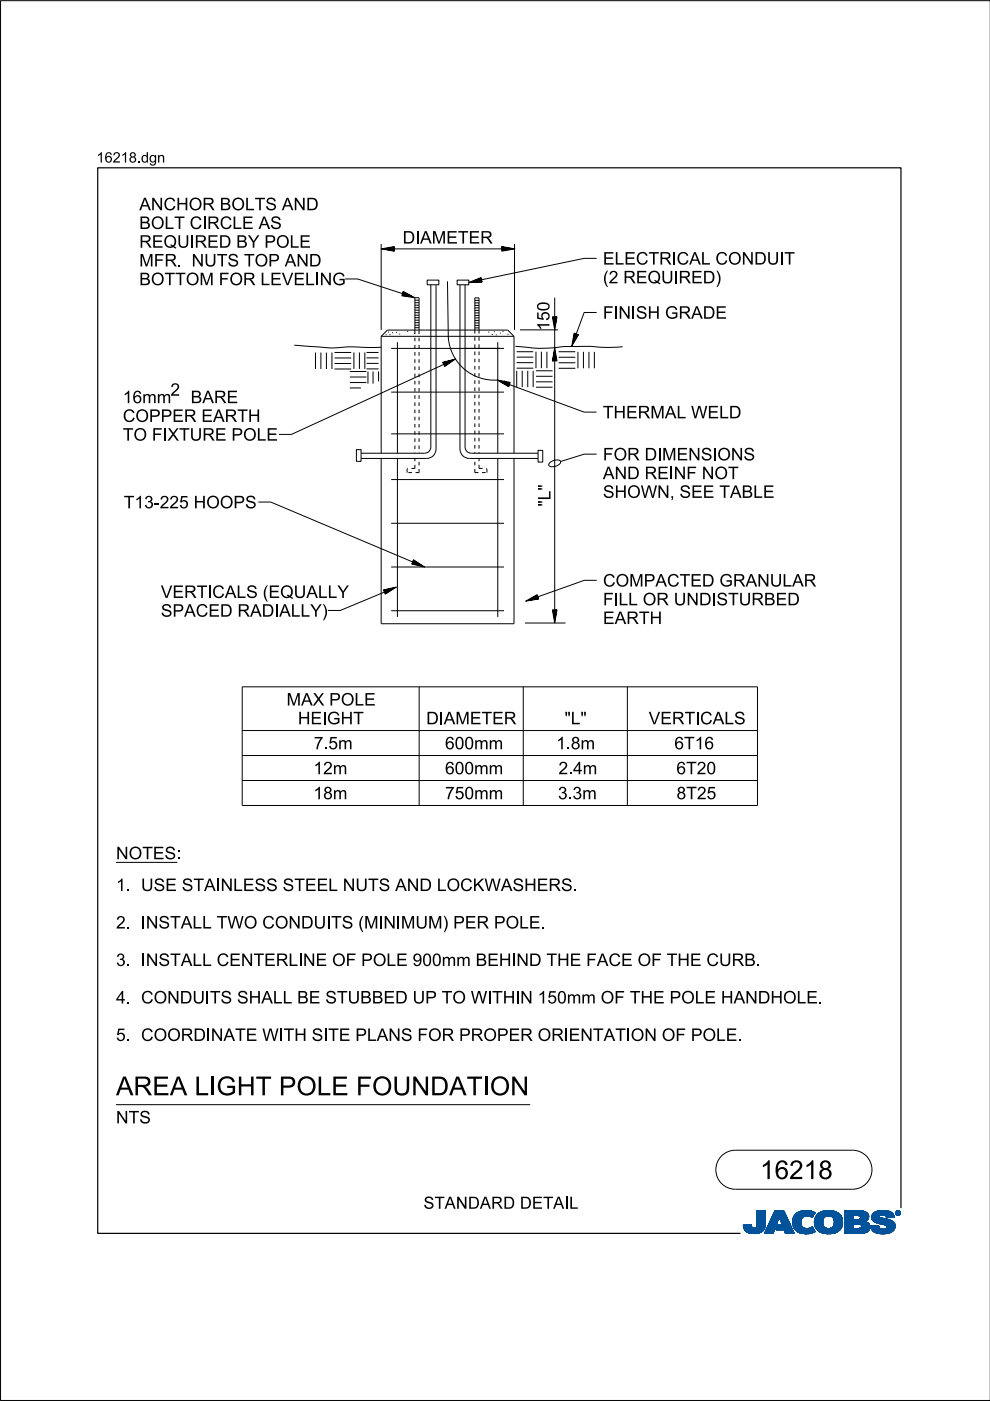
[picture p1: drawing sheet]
<svg xmlns="http://www.w3.org/2000/svg" width="210mm" height="297mm" viewBox="0 0 210 297" stroke-linecap="round" stroke-linejoin="round" font-family="sans-serif">
<defs><g id="words">
<g font-size="4">
<text x="24.6" y="232.2">AREA LI</text>
<text x="45.9" y="232.2">GH</text>
<text x="54.2" y="232.2">T POLE FOUN</text>
<text x="91.2" y="232.2">DATI</text>
<text x="103.9" y="232.2">ON</text>
<text x="161.1" y="250">16218</text>
</g>
<g font-size="2.6">
<text x="29.5" y="44.6">AN</text>
<text x="34.7" y="44.6">CH</text>
<text x="40" y="44.6">OR BOLTS AN</text>
<text x="64.9" y="44.6">D</text>
<text x="29.5" y="52.5">REQUI</text>
<text x="29.5" y="48.6">BOLT CI</text>
<text x="41.2" y="52.5">RED BY POLE</text>
<text x="43.9" y="48.6">RCLE AS</text>
<text x="85.4" y="51.6">DI</text>
<text x="89.1" y="51.6">AM</text>
<text x="94.6" y="51.6">ETER</text>
<text x="29.5" y="56.5">M</text>
<text x="32.6" y="56.5">FR.N</text>
<text x="43.3" y="56.5">UTS TOP AN</text>
<text x="65.5" y="56.5">D</text>
<text x="127.8" y="56.1">ELECTRI</text>
<text x="143.5" y="56.1">CALCON</text>
<text x="159.9" y="56.1">DUI</text>
<text x="166.3" y="56.1">T</text>
<text x="29.5" y="60.5">BOTTOM</text>
<text x="46.4" y="60.5">FOR LEVELI</text>
<text x="67.8" y="60.5">N</text>
<text x="70.4" y="60.5">G</text>
<text x="127.8" y="60.1">(</text>
<text x="129.1" y="60.1">2REQUI</text>
<text x="143.9" y="60.1">RED)</text>
<text x="116.5" y="70.1" transform="rotate(-90 116.5 70.1)">150</text>
<text x="131.1" y="67.6">N</text>
<text x="133.8" y="67.6">I</text>
<text x="134.8" y="67.6">SH</text>
<text x="141" y="67.6">GRADE</text>
<text x="36.1" y="83.9">2</text>
<text x="26" y="89.5">COPPER EARTH</text>
<text x="26" y="85.5">16mm</text>
<text x="40.4" y="85.5">BARE</text>
<text x="127.8" y="88.7">TH</text>
<text x="132.7" y="88.7">ERM</text>
<text x="141" y="88.7">ALW ELD</text>
<text x="26" y="93.4">TO FI</text>
<text x="35.5" y="93.4">XTURE POLE</text>
<text x="127.8" y="101.6">AN</text>
<text x="127.8" y="97.6">FOR DI</text>
<text x="133" y="101.6">D REI</text>
<text x="140.4" y="97.6">M</text>
<text x="142.8" y="101.6">N</text>
<text x="143.5" y="97.6">EN</text>
<text x="145.5" y="101.6">F N</text>
<text x="148.6" y="97.6">SI</text>
<text x="151.5" y="101.6">OT</text>
<text x="152.1" y="97.6">ON</text>
<text x="157.6" y="97.6">S</text>
<text x="26.3" y="107.8">T13-</text>
<text x="33.9" y="107.8">225H</text>
<text x="43.7" y="107.8">OOPS</text>
<text x="116.7" y="107.4" transform="rotate(-90 116.7 107.4)">&quot;L&quot;</text>
<text x="127.8" y="105.6">SH</text>
<text x="133" y="105.6">OW N</text>
<text x="142" y="105.6">,SEE TABLE</text>
<text x="127.9" y="124.4">COM</text>
<text x="136.5" y="124.4">PACTED GRAN</text>
<text x="163.2" y="124.4">ULAR</text>
<text x="34.1" y="130.8">SPACED RADI</text>
<text x="34.1" y="126.8">VERTI</text>
<text x="45" y="126.8">CALS (</text>
<text x="56.9" y="126.8">EQUALLY</text>
<text x="59.2" y="130.8">ALLY)</text>
<text x="127.9" y="128.3">FILOR UN</text>
<text x="131.1" y="128.3">L</text>
<text x="148.2" y="128.3">DI</text>
<text x="151.9" y="128.3">STURBED</text>
<text x="127.9" y="132.3">EARTH</text>
<text x="60.8" y="149.6">M</text>
<text x="63.8" y="149.6">AX POLE</text>
<text x="63.2" y="153.6">H</text>
<text x="65.8" y="153.6">EI</text>
<text x="69.3" y="153.6">GH</text>
<text x="74.9" y="153.6">T</text>
<text x="90.4" y="153.6">DI</text>
<text x="94.1" y="153.6">AM</text>
<text x="99.6" y="153.6">ETER</text>
<text x="119.7" y="153.6">&quot;</text>
<text x="121" y="153.6">L&quot;</text>
<text x="137.5" y="153.6">VERTI</text>
<text x="148.4" y="153.6">CALS</text>
<text x="66.5" y="158.9">7.m</text>
<text x="69.6" y="158.9">5</text>
<text x="94.3" y="158.9">600mm</text>
<text x="117.9" y="158.9">1.m</text>
<text x="121" y="158.9">8</text>
<text x="143" y="158.9">6T16</text>
<text x="66.5" y="164.2">12m</text>
<text x="94.3" y="164.2">600mm</text>
<text x="118.4" y="164.2">2.m</text>
<text x="121.5" y="164.2">4</text>
<text x="143.4" y="164.2">6T20</text>
<text x="66.5" y="169.5">18m</text>
<text x="94.4" y="169.5">750mm</text>
<text x="118.3" y="169.5">3.m</text>
<text x="121.4" y="169.5">3</text>
<text x="143.4" y="169.5">8T25</text>
<text x="24.6" y="182.2">N</text>
<text x="27.3" y="182.2">OTES:</text>
<text x="24.6" y="188.9">1. USE STAI</text>
<text x="46.8" y="188.9">N</text>
<text x="49.4" y="188.9">LESS STEELN</text>
<text x="75.4" y="188.9">UTS AN</text>
<text x="88.9" y="188.9">D LOCKW ASH</text>
<text x="113.8" y="188.9">ERS.</text>
<text x="24.6" y="196.9">2. I</text>
<text x="30.9" y="196.9">N</text>
<text x="33.6" y="196.9">STALLTW O CON</text>
<text x="63.8" y="196.9">DUI</text>
<text x="70.2" y="196.9">TS (</text>
<text x="77.2" y="196.9">M</text>
<text x="80.3" y="196.9">I</text>
<text x="84" y="196.9">I</text>
<text x="85" y="196.9">M</text>
<text x="88.1" y="196.9">UM</text>
<text x="93.8" y="196.9">)PER POLE.</text>
<text x="24.6" y="204.8">3. I</text>
<text x="30.9" y="204.8">N</text>
<text x="33.6" y="204.8">STALLCEN</text>
<text x="53.8" y="204.8">TERLI</text>
<text x="64.2" y="204.8">N</text>
<text x="66.9" y="204.8">E OF POLE 900mm BEH</text>
<text x="108.5" y="204.8">I</text>
<text x="112.2" y="204.8">D TH</text>
<text x="120.8" y="204.8">E FACE OF TH</text>
<text x="146.3" y="204.8">E CURB.</text>
<text x="24.6" y="212.8">4. CON</text>
<text x="38.1" y="212.8">DUI</text>
<text x="44.5" y="212.8">TS SH</text>
<text x="55.4" y="212.8">ALLBE STUBBED UP TO W I</text>
<text x="104.3" y="212.8">TH</text>
<text x="109.3" y="212.8">I</text>
<text x="114" y="212.8">150mm OF TH</text>
<text x="138.5" y="212.8">E POLE H</text>
<text x="155.5" y="212.8">AN</text>
<text x="160.7" y="212.8">DH</text>
<text x="166" y="212.8">OLE.</text>
<text x="24.6" y="220.7">5. COORDI</text>
<text x="44.7" y="220.7">N</text>
<text x="47.4" y="220.7">ATE W I</text>
<text x="60.1" y="220.7">TH</text>
<text x="66.1" y="220.7">SI</text>
<text x="69.6" y="220.7">TE PLAN</text>
<text x="85" y="220.7">S FOR PROPER ORI</text>
<text x="120.6" y="220.7">EN</text>
<text x="125.7" y="220.7">TATI</text>
<text x="133.7" y="220.7">ON</text>
<text x="140.3" y="220.7">OF POLE.</text>
<text x="24.6" y="238.2">N</text>
<text x="27.3" y="238.2">TS</text>
<text x="89.8" y="256.3">STAN</text>
<text x="99.2" y="256.3">DARD DETAI</text>
<text x="120.6" y="256.3">L</text>
</g>
<g font-size="2.2">
<text x="20.5" y="34.5">16218.</text>
<text x="29.9" y="34.5">dgn</text>
</g>
</g></defs>
<g fill="none" stroke="#00539a" stroke-width=".21">
<path d="M157.6 259.8h1.7M157.6 259.9h1.7M157.6 259.9l1.7 .1M157.6 260h1.8M158.1 259.7h1.2M159.3 259.7h-1.7l.1 .7M159.3 259.7h-.9M159.3 259.7l.1 .3M159.4 260l.1 .3M160.4 260l-.2 .3h2M160.5 259.6h1.8M160.5 259.6l-.1 .4"/>
<path d="M160.5 259.7h1.8M160.5 256.7v2.9M160.5 256.9h1.8M160.5 257.5h1.8M160.5 256.7h1.8v2.7M160.5 256.8h1.8M160.5 256.8l1.8 .1M160.5 256.9l1.8 .1M160.5 257h1.8M160.5 257.1h1.8M160.5 257.2h1.8M160.5 257.2l1.8 .1"/>
<path d="M160.5 257.3h1.8M160.5 257.4h1.8M160.5 257.4l1.8 .1M160.5 257.6h1.8M160.5 257.6l1.8 .1M160.5 257.7h1.8M160.5 257.8h1.8M160.5 257.9h1.8M160.5 258h1.8M160.5 258.1h1.8M160.5 258.1l1.8 .1M160.5 258.2h1.8"/>
<path d="M160.5 258.3h1.8M160.5 258.3l1.8 .1M160.5 258.4h1.8M160.5 258.5h1.8M160.5 258.5l1.8 .1M160.5 258.6h1.8M160.5 258.6l1.8 .1M160.5 258.7h1.8M160.5 258.8h1.8M160.5 258.9h1.8M160.5 259h1.8M160.5 259.1h1.8"/>
<path d="M160.5 259.2h1.8M160.5 259.3h1.8M160.5 259.8h1.8M162.2 260h-1.8M162.2 259.9v.3M162.2 259.9h-1.8M162.2 259.8h-1.7M162.3 259.4l-.1 .5M162.3 259.4v-2.7h-1.8v2.9M162.3 259.5h-1.8M162.3 259.6h-1.8M162.3 256.7l-1.8 .1"/>
<path d="M162.3 259.4h-1.8M163.7 258.1h3.1M163.7 258h3.1M163.7 257.9h3M163.8 257.8h2.9M163.8 257.7h2.9M163.8 257.7h2.8M163.9 257.6h2.7M163.9 257.5h2.7M164 257.4h2.5M164 257.3h2.5M164.1 257.2h2.3"/>
<path d="M164.1 257.1h2.3M164.1 257h2.3M164.2 257h2.1M164.2 256.9h2.1M164.2 256.8h2.1M164.3 256.7h1.9l2.2 4.8h-1.9l-.3-.8h-1.7l.4-1h1l-.7-1.7-1.3 3.5h-1.8zM164.5 260h-1.7M164.5 259.9l-1.7 .1M164.5 259.9h-1.7M164.5 259.8l-1.7 .1M164.6 259.8h-1.7M164.6 259.7l-1.7 .1"/>
<path d="M164.6 259.7h-1.7M164.6 259.6h-1.7M164.6 259.5l-1.6 .1M164.7 259.5h-1.7M164.7 259.4l-1.7 .1M164.7 259.4h-1.7M164.7 259.3l-1.6 .1M164.7 259.3h-1.6M164.8 259.2l-1.7 .1M164.8 259.2h-1.7M164.8 259.1l-1.6 .1M164.8 260h2.9"/>
<path d="M164.8 259.1h-1.6M164.8 259.9h2.9M164.8 259l-1.6 .1M164.9 259.9h2.7M164.9 259h-1.7M164.9 259.8h2.7M164.9 258.9h-1.6M164.9 258.8h-1.6M164.9 259.7h2.7M164.9 259.7l-.4 1 3.6 .1M165 258.7h-1.6M165 258.6l-1.6 .1"/>
<path d="M165 258.6h-1.6M165 258.5l-1.6 .1M165 258.5h-1.6M165.1 258.4l-1.6 .1M165.1 258.4h-1.6M165.1 258.3l-1.6 .1M165.1 258.3h-1.6M165.1 258.2l-1.5 .1M165.1 258.2h-1.5M165.2 258.1l-1.6 .1M165.2 258.1h-1.6M165.2 258l.7 1.7h-1"/>
<path d="M165.2 258l.7 1.7M165.3 258.1h1.5M165.3 258.1l1.6 .1M165.3 258.2h1.6M165.3 258.2l1.6 .1M165.3 258.3h1.6M165.4 258.3l1.6 .1M165.4 258.4h1.6M165.4 258.4l1.6 .1M165.4 258.5h1.6M165.4 258.5l1.7 .1M165.4 258.6h1.7"/>
<path d="M165.5 258.6l1.6 .1M165.5 258.7h1.6M165.5 258.8h1.7M165.5 258.9h1.7M165.6 258.9h1.6M165.6 259h1.7M165.6 259l1.7 .1M165.6 259.1h1.7M165.6 259.1l1.7 .1M165.7 259.2h1.7M165.7 259.2l1.7 .1M165.7 259.3h1.7"/>
<path d="M165.7 259.3l1.7 .1M165.7 259.4h1.7M165.8 259.4l1.7 .1M165.8 259.5h1.7M165.8 259.5l1.7 .1M165.8 259.6h1.7M166.2 256.7l2.2 4.8M166.2 256.8l-1.9-.1-2.2 4.8h1.8l1.3-3.5M168 258.9l.4 1.5M168 258.9h1.8M168 259h1.8M168 259.1h1.8"/>
<path d="M168 259.2h1.8M168 259.2l1.8 .1M168 259.3h1.8M168 259.3l1.8 .1M168.1 259.4h1.8M168.1 259.5h1.7M168.1 259.4l1.7 .1M168.1 259.5l1.8 .1M168.1 259.6h1.8M168.1 259.7h1.8M168.1 259.7l1.8 .1M168.1 259.8h1.8"/>
<path d="M168.1 259.8l1.8 .1M168.2 260h1.8M168.2 259.9h1.8M168.3 258l-.3 .9M168.9 257.3l-.6 .7M169.1 257.1h3.6M169.2 257h3.4M169.4 256.9h3.1M169.5 256.9h2.9M169.8 256.8h2.4M169.8 259.1a1.33 1.33 0 0 0 .8 1.4 1.33 1.33 0 0 0 1.5-.3l.2-.1M169.8 259.1h-1.8"/>
<path d="M169.8 259l-1.8 .1M169.9 258.8l-1.9 .1M169.9 258.8h-1.9M169.9 258.7h-1.9M169.9 258.6h-1.8M169.9 258.6l-1.9 .1M169.9 258.5l-1.8 .1M169.9 258.5h-1.8M169.9 258.4l-1.8 .1M170 258.4h-1.9M170 258.4l-.2 .7M170 258.3l-1.8 .1"/>
<path d="M170 258.3h-1.8M170 258.2l-1.8 .1M170.1 258.2h-1.9M170.1 258.1l-.1 .3M170.1 258.1l-1.9 .1M170.2 258.1h-2M170.3 258h-2.1M170.3 256.7l-1.4 .5M170.3 256.7h1.5M170.3 256.7a4 4 0 0 1 2.5 .4M170.4 258h-2.1M170.4 257.9h-2.1"/>
<path d="M170.6 257.8l-2.3 .1M170.6 257.9l-.5 .2M170.8 257.8h-2.5M171.5 256.7l-1.7 .1M171.5 256.7l.6 .1M171.7 257.8h.7M171.8 257.9h.6M171.9 258h.4M172.1 258.1h.2M172.2 258.1h.1M172.3 258h-.3M172.4 257.8h-.8"/>
<path d="M172.4 257.7l-4 .1M172.5 257.7h-4.1M172.5 257.6l-4 .1M172.5 257.6h-4M172.6 257h-3.3M172.6 257.5l-4.1 .1M172.6 257.5h-4M172.6 257.4l-4 .1M172.7 257.4h-4M172.7 259h1.8M172.7 259.2h1.8M172.7 259.3h1.8"/>
<path d="M172.7 259.3l1.8 .1M172.7 259.4h1.8M172.7 257.3l-3.9 .1M172.7 259.5h1.8M172.7 259.5l1.8 .1M172.7 259.6h1.8M172.7 259.7h1.8M172.7 258.6h1.8M172.7 257.3h-3.9M172.8 259.8h1.8M172.8 257.2l-3.9 .1M172.8 259.9h1.8"/>
<path d="M172.8 259.9l.3 .6M172.8 259.8l1.8 .1M172.8 259.9l1.8 .1M172.8 257.2h-3.9M172.8 260h1.8M172.8 257.1l-.6 1.1a1.75 1.75 0 0 0-1.6-.3M172.9 257.1l-3.9 .1M173 257.8l-.3 1.3h1.8M173 257.8h5.3M173.1 257.7h5.2M173.1 257.7h5.1M173.1 257.6h5.1"/>
<path d="M173.2 257.6h4.9M173.2 257.5h4.8M173.4 257.4h4.6M173.4 257.4h4.5M173.5 257.3h4.4M173.6 257.2l4.2 .1M173.6 257.2h4.1M173.7 257.1l4 .1M173.8 257.1h3.8M173.9 257h3.5M174 257h3.3M174.1 256.9h3.2"/>
<path d="M174.2 256.9h2.8M174.4 256.8h2.6M174.5 259h-1.8M174.5 259.2a1.15 1.15 0 0 0 1.3 1.3M174.5 259.2l-1.8-.1 .1 .8M174.5 258.9l-1.8 .1M174.5 258.9h-1.8M174.5 258.8l-1.8 .1M174.5 258.7l-1.8 .1M174.5 258.7h-1.8M174.5 258.6l-1.8 .1M174.5 258.5l-1.8 .1"/>
<path d="M174.6 258.5h-1.9M174.6 256.8h1.9M174.6 258.4l-.1 .8M174.6 258.4h-1.8M174.6 258.4l-1.9 .1M174.6 258.3l-1.8 .1M174.6 258.3h-1.8M174.7 258.2h-1.9M174.7 258.1l-.1 .3M174.8 258.1l-2 .1M174.8 258.1h-1.9M174.9 256.7a3.2 3.2 0 0 1 3.6 1.4l.1 .8-.1 1.1"/>
<path d="M174.9 258l-1.9 .1M175 258h-2M175.1 257.9l-.4 .2M175.1 257.9h-2.1M175.2 257.9h-2.2M175.5 256.7h.7M175.7 257.8l-.6 .1M175.7 257.8l.6 .1M175.7 257.8h-2.7M176 257.8h2.4M176.2 257.9h2.2M176.3 257.9l.5 .5"/>
<path d="M176.4 258h2M176.4 256.7h-1.5a2.68 2.68 0 0 0-1.9 1.1M176.5 258l2 .1M176.5 258.1h2M176.6 258.1h1.9M176.6 258.2h1.9M176.7 258.2l1.8 .1M176.7 258.3h1.8M176.7 258.3l1.9 .1M176.7 259.9h1.8M176.7 258.4h1.9M176.8 258.4l.1 .5"/>
<path d="M176.8 258.4l1.8 .1M176.8 258.5h1.8M176.8 258.6h1.8M176.9 258.8h1.7M176.9 258.8l1.8 .1M176.9 258.7h1.7M176.9 259.4h1.8M176.9 259.2l1.8 .1M176.9 259.1h1.8M176.9 259.2h1.8M176.9 258.9v.3M176.9 259.2a1.11 1.11 0 0 1-1.1 1.3"/>
<path d="M176.9 259h1.8M176.9 258.9h1.8M176.9 259.3h1.8M176.9 259.3l1.8 .1M178 257.4l-4.7 .1M178.4 257.9h-2.1l.5 .5M178.5 259.7l-1.7 .1M178.5 259.8l-1.8 .1M178.5 259.8h-1.7M178.5 260l-.2 .5M178.5 259.9l-1.8 .1M178.5 260h-1.8"/>
<path d="M178.6 259.7h-1.8M178.6 258.5l-1.8 .1M178.6 259.6h-1.8M178.6 259.5l-1.8 .1M178.6 259.5h-1.8M178.7 259.4h-1.8M179.1 259.7h1.8M179.1 259.5h5.2M179.1 256.9h4.4M179.1 257.5h5M179.1 256.8h4M179.1 256.8h3.4"/>
<path d="M179.1 257h4.5M179.1 257.1h4.7M179.1 257.1l4.7 .1M179.1 257.2h4.8M179.1 257.2l4.8 .1M179.1 257.3h4.8M179.1 257.3l4.9 .1M179.1 257.4h4.9M179.1 257.4l5 .1M179.1 257.6h5M179.1 257.6l5 .1M179.1 257.7h5"/>
<path d="M179.1 257.7l1.8 .1M179.1 257.8h1.8M179.1 257.9h1.8M179.1 258h1.8M179.1 258.1h1.8M179.1 258.2h1.8M179.1 258.3h1.8M179.1 258.4h1.8M179.1 258.5h1.8M179.1 258.5l1.8 .1M179.1 258.6h4.8M179.1 258.7h4.7"/>
<path d="M179.1 258.7h4.6M179.1 258.8h4.5M179.1 258.9h4.5M179.1 258.9h4.3M179.1 259h4.4M179.1 259l4.5 .1M179.1 259.1h4.6M179.1 259.1l4.7 .1M179.1 259.2h4.8M179.1 259.2l4.9 .1M179.1 259.3h5M179.1 259.3l5.1 .1"/>
<path d="M179.1 259.4h5.1M179.1 259.4l5.1 .1M179.1 259.5l1.8 .1M179.1 259.6h1.8M179.1 259.8h1.8M179.1 259.9h1.8M179.1 260h1.8M180.9 257.7v.9M181.8 259.5h-.9v1v-1M181.8 259.5h.2M181.8 259.5l.8 .3M182.1 257.7l2.1 .1"/>
<path d="M182.2 257.8h2M182.2 259.5l2.1 .1M182.3 258.5h1.7M182.3 258.5l-1.4 .1M182.3 257.9h1.9M182.4 257.9h1.8M182.4 257.9v.1M182.4 257.9l-.4-.2h-1.1v.9M182.4 258h1.8M182.4 258v.3M182.4 258.3l-.1 .2M182.4 259.6h1.9"/>
<path d="M182.4 258.1h1.8M182.4 258.1l1.8 .1M182.4 258.2h1.8M182.5 259.7h1.9M182.5 256.9l1.1 .1M182.5 259.7l1.9 .1M182.6 259.8h1.8M182.6 259.8v.4l-.2 .2M182.7 259.9h1.7M182.9 256.8h-3.8v4.7M183.3 256.9l-4.2-.1v4.7M183.6 257l.4 .4"/>
<path d="M183.9 259.2l.2 .2M184 258.5l-2.1 .1M184 258.5h-1.8M184 257.4l.1 .2M184.1 258.4l-.8 .6 .6 .2M184.1 258.4h-1.8M184.1 258.3l-1.7 .1M184.1 258.3h-1.7M184.1 257.6l.1 .6M184.1 258.2l-1.7 .1M184.1 259.4l.3 .5v.6M184.2 258.2l-.1 .2"/>
<path d="M184.2 258h-1.8M184.4 259.9h-1.7M184.5 260h-1.8M184.6 259.9v.2M184.6 259.9h1.7M184.6 260h1.7M184.8 258.1h1.7M184.8 258l.2 .7M184.8 258h1.7M184.8 258.3h2.5M184.8 258.3l2.8 .1M184.8 258.1l1.8 .1"/>
<path d="M184.8 258.2h2M184.8 258.4h3M184.8 258.4l3.2 .1M184.9 258.2l2.1 .1M184.9 257.6h4.6M184.9 258.5h3.4M184.9 258.5l3.6 .1M184.9 258.6h3.7M184.9 257.5h4.5M185 257.5h4.4M185 258.6l3.7 .1M185 258.7h3.9"/>
<path d="M185 258.7l.6 .4M185 257.4h4.3M185 257.4h4.4M185.1 258.7l3.9 .1M185.1 258.8h.7M185.1 257.3h4.1M185.2 258.9h.6M185.2 258.9l4.1 .1M185.3 257.2h3.9M185.3 259h4M185.3 257.1l3.8 .1M185.4 257.1h3.7"/>
<path d="M185.4 259l4 .1M185.5 257h3.5M185.5 259.1h4M185.6 259.1l3.9 .1M185.6 259.1l.5 .2M185.7 259.2h3.9M185.7 256.9h3M185.8 259.2l3.8 .1M185.8 258.9h3.4M185.9 258.8h3.2M185.9 256.8h2.7M185.9 256.8l-.8 .5-.3 .7"/>
<path d="M185.9 256.8l.7-.1a3.3 3.3 0 0 1 2.7 .6h-4.2M186 259.3h3.6M186.1 256.8h2.3M186.1 259.4h3.6M186.1 259.3l1.5 .4 .4 .2M186.3 259.8l-.5 .1M186.3 259.8l-1.7 .1M186.3 259.8v.3M186.3 259.4h3.4M186.4 257.9h-1.6M186.4 257.9l.1 .1M186.5 257.9h-1.7"/>
<path d="M186.5 257.8h-1.7M186.5 258v.1M186.5 257.8l-.1 .1M186.5 257.7h-1.6M186.5 259.4l3.2 .1M186.5 258.1l.1 .1M186.6 257.6l-1.7 .1M186.6 258.2l.4 .1M186.7 256.7h.8M186.7 259.5h3M186.8 257.6h-1.9M186.9 259.5l2.9 .1"/>
<path d="M187 258.3l1.7 .4 .9 .6M187.2 259.6h2.6M187.3 257.6h2.2M187.4 259.7h2.4M187.6 257.6l1.9 .1M187.6 259.7h2.2M187.6 257.7h2M187.7 257.7a1.07 1.07 0 0 0-1.2 .1M187.7 257.7l.1 .1M187.7 257.8h1.9M187.8 257.8h1.7M187.8 256.7h-1.3"/>
<path d="M187.8 257.8l.1 .4M187.8 257.9h1.7M187.8 257.9h1.8M187.9 258h1.7M187.9 258l1.7 .1M187.9 258.1h1.1M187.9 258.1h1.7M187.9 259.9h1.9M188 259.9l.1 .2M188 260h1.8M188.1 257h-2.6M188.2 257h.6"/>
<path d="M188.7 256.9h-2.9M189.3 257.3l.3 .8-1.7 .1M189.6 259.3l.2 .4v.6M189.8 259.9l-1.8 .1M189.8 259.8h-2.1M189.8 259.8h-1.9M189.9 257.2v.1M189.9 257.1h.1M189.9 257.2h.1M189.9 257.3h.1M189.9 257.3l.2 .3M190 257.4h.1"/>
<path d="M190 257.4l.1 .1M190 257.5h.2M190 257.2v.1M190 257.2l.2 .3M190 257.3l.2 .2M190 257.1h-.1M190 257h-.1M190.1 257h-.2M190.1 257.5l.2 .1M190.1 256.9h-.1M190.1 257.6h.6M190.2 256.8l-.1 .1"/>
<path d="M190.2 257.5l.2 .1M190.2 257.5l-.1 .1M190.2 257.6h.4M190.2 256.9h.4M190.2 256.9h.4l-.1 .3 .2 .3-.3-.3-.2 .3zM190.2 256.9v.6l.1-.3 .3 .3M190.2 257h.4M190.2 257.1h.1M190.2 257.1h.5M190.2 257.2h.5M190.2 257.2l.3 .1M190.2 257.3h.1"/>
<path d="M190.2 257.4h.1M190.2 257.4l.1 .1M190.2 256.8h-.1M190.3 257h.2v.1l-.2 .1zM190.3 257v.2M190.3 257h-.1M190.4 257.2l.2 .3M190.4 257.6h.1M190.4 256.8h-.2l-.2 .4M190.4 256.7a.5 .5 0 0 1 .5 .5 .5 .5 0 0 1-.5 .5M190.4 256.8l.4 .2v.2M190.4 256.7a.5 .5 0 0 0-.5 .5 .5 .5 0 0 0 .5 .5l-.3-.1"/>
<path d="M190.4 256.8l.3 .1 .1 .3M190.4 256.7l-.4 .2-.1 .3M190.4 256.7v.1M190.4 257.6v.1M190.4 256.7l.3 .1 .2 .4M190.4 257h-.1l.1 .2M190.4 257l.2 .1-.2 .1M190.4 257h.1M190.5 257.3h.1M190.5 257.3l.1 .1M190.5 257.2l.2 .3M190.5 257.4h.1"/>
<path d="M190.5 257.1h.2M190.5 257.4l.2 .1M190.5 257l-.1 .2M190.5 256.7h-.3M190.6 257.5h.2M190.6 256.8h.1M190.6 257.1l-.1 .1M190.7 257.1h-.1M190.7 257.1l-.2 .1M190.7 257.1l-.5-.2v.6l.1-.3M190.7 257h-.1M190.7 256.8l.1 .1"/>
<path d="M190.7 256.8h-.6M190.7 256.9h.2M190.8 257h.1M190.8 257.6h-.2M190.8 257.2v.2l-.4 .2M190.8 257.2l-.1 .3-.3 .1M190.8 257.1h.1M190.8 257.2h.1M190.9 257.4l-.2 .1M190.9 257.4h-.1M190.9 257.3l-.1 .1M190.9 257.3h-.1"/>
<path d="M190.9 257.2h.1M190.9 257.2l-.1 .3-.4 .2M190.9 257.1h-.1M157.7 260.1h1.7M157.7 260l1.7 .1M157.7 260.2h1.8M157.7 260.2l1.8 .1M157.7 260.3h1.8M157.7 260.3l1.9 .1M157.7 260.4h4.4M157.7 260.4l.4 .5M157.7 260.4l4.4 .1"/>
<path d="M157.8 260.5h4.3M157.8 260.6h4.3M157.8 260.7h4.2M157.9 260.7h4.1M157.9 260.8h4M158 260.8h3.9M158 260.9h3.9M158.1 260.9h3.3M158.1 261h3.6M158.2 261h3.5M158.3 261.1h3.2M158.4 261.2h3.1"/>
<path d="M158.5 261.2h2.9M158.6 261.3h2.7M158.7 261.4h2.4M158.8 261.4h2.1M159.1 261.5h1.6M159.5 260.3l.3 .1 .4-.1M159.7 261.5h.7M160.9 261.4h.1M161.5 260.9h.2M161.6 261.1h-3.3M162.1 260.3l-2 .1M162.2 260.2l-1.9 .1"/>
<path d="M162.2 260.2a2.25 2.25 0 0 1-2.8 1.3l-.9-.2-.4-.4M162.2 260.2h-1.9M162.2 260.1l-1.8 .1M162.2 260.1h-1.8M162.2 260l-1.8 .1M164 261.4h-1.9M164 261.3l-1.9 .1M164 261.3h-1.8M164 261.2l-1.8 .1M164 261.2h-1.8M164.1 261.1l-1.9 .1M164.1 261.1h-1.8"/>
<path d="M164.1 261l-1.8 .1M164.1 261h-1.8M164.1 260.9l-1.8 .1M164.2 260.9h-1.8M164.2 260.8l-1.8 .1M164.2 260.8h-1.8M164.2 260.7l-1.8 .1M164.2 260.7h-1.7M164.2 260.6l-1.7 .1M164.3 260.6h-1.8M164.3 260.5h-1.8M164.3 260.4l-1.7 .1"/>
<path d="M164.3 260.4h-1.7M164.3 260.3l-1.7 .1M164.4 260.3h-1.8M164.4 260.2l-1.7 .1M164.4 260.2h-1.7M164.4 260.1l-1.7 .1M164.4 260.1h-1.7M164.5 260l-1.8 .1M164.5 260.7h3.5M164.6 260.7h3.4M164.6 260.6h3.4M164.6 260.5h3.4"/>
<path d="M164.6 260.5h3.3M164.6 260.4h3.3M164.7 260.4h3.2M164.7 260.3h3.2M164.7 260.3h3.1M164.7 260.2h3.1M164.8 260.1h3M164.8 260.1h2.9M166.3 260.8h1.8M166.3 260.8l1.8 .1M166.3 260.9h1.8M166.3 260.9l1.8 .1"/>
<path d="M166.3 261h1.9M166.3 261l1.9 .1M166.4 261.1h1.8M166.4 261.1l1.8 .1M166.4 261.2h1.9M166.4 261.2l1.9 .1M166.4 261.3h1.9M166.5 261.3l1.8 .1M166.5 261.4h1.9M166.5 261.5h1.9M166.5 261.5l-.3-.8 .3 .8h1.9M168.2 260l1.9 .1"/>
<path d="M168.2 260.1h1.9M168.2 260.1l1.9 .1M168.2 260.2h2M168.3 260.2l2 .1M168.3 260.3h2.1M168.3 260.3l2.2 .1M168.3 260.4h2.5M168.4 260.4l.6 .7M168.4 260.4l4.1 .1M168.5 260.5h4M168.5 260.6h4M168.6 260.7h4"/>
<path d="M168.6 260.7l4 .1M168.7 260.8h3.9M168.7 260.8l4 .1M168.8 260.9h3.9M168.9 260.9l3.8 .1M168.9 261h3.9M169 261l3.8 .1M169 261.1h3.9M169 261.1a4.2 4.2 0 0 0 3.8 0M169.1 261.1h3.8M169.2 261.2h3.5M169.3 261.3h3.2"/>
<path d="M169.5 261.4h2.8M169.6 261.4h2.6M170 261.5h2M170.6 261.6h.4M171.5 260.4h.9M171.6 260.4h.8M171.8 261.5h-1.5M171.8 260.3h.6M172 260.3h.3M172 260.2h.3M172.1 260.2h.2M172.2 260.1h.1"/>
<path d="M172.3 260.1l.6 1M172.6 261.2l-3.3 .1M172.8 260.1h1.9M172.9 260.1l1.9 .1M172.9 260.2h1.9M172.9 260.2l2 .1M172.9 260.3h2.2M173 260.3l2.1 .1M173 260.4h2.4M173 260.4h5.3M173.1 260.5h5.2M173.1 260.5l.7 .6 .8 .4"/>
<path d="M173.1 260.6h5.2M173.2 260.6h5M173.3 260.7h4.9M173.3 260.7h4.8M173.3 260.8h4.7M173.4 260.9h4.5M173.5 260.9h4.4M173.5 261h4.3M173.6 261h4.2M173.7 261.1h4M173.8 261.1h3.8M173.8 261.2h3.7"/>
<path d="M174 261.2h3.4M174.2 261.4h2.9M174.3 261.4h2.7M175.1 261.5h1.4M175.3 261.6h.4M176.6 260.2h1.9M177 261.4l-1 .2-1.4-.1h2.2M177.3 261.3h-3.3M178.1 260.8h-4.8M178.3 260.5l-.6 .6-.7 .3M178.3 260.4h-2.2M178.4 260.3l-2.2 .1"/>
<path d="M178.4 260.3h-2l-.6 .2M178.5 260.2l-2.1 .1M178.5 260.2h-2M178.5 260.1h-1.9M178.5 260l-1.9 .1M179.1 261.5h3.4M179.1 260.1h1.8M179.1 260.1l1.8 .1M179.1 260.2h1.8M179.1 260.2l1.8 .1M179.1 260.3h1.8M179.1 260.4h1.8"/>
<path d="M182.3 260.4h2.1M182.4 260.4h2M182.4 260.4l-.6 .1M183.1 261.4l-4 .1M183.4 261.3l-4.3 .1M183.5 261.3h-4.4M183.7 261.3h-.1M183.7 261.2l-4.6 .1M183.8 261.2h-4.7M183.9 261.1l-4.8 .1M184 261.1h-4.9M184 261l-4.9 .1"/>
<path d="M184.1 261l-.8 .4-1.1 .1M184.1 261h-5M184.1 260.9l-5 .1M184.2 260.9h-5.1M184.2 260.8l-5.1 .1M184.3 260.8h-5.2M184.3 260.7l-5.2 .1M184.3 260.7h-5.2M184.4 260.6l-5.3 .1M184.4 260.6h-5.3M184.4 260.5h-5.3M184.4 260.5l-.3 .5"/>
<path d="M184.4 260.4l-5.3 .1M184.5 260l-1.8 .1M184.5 260.2l-2 .1M184.5 260.3h-2M184.5 260.1h-1.9M184.5 260.2h-1.9M184.6 260.1l.1 .3M184.6 260.1h1.7M184.6 260.1h1.8M184.6 260.1l1.8 .1M184.6 260.2h1.8M184.6 260.2l1.8 .1"/>
<path d="M184.7 260.3h1.8M184.7 260.3l1.8 .1M184.7 260.4a2.52 2.52 0 0 0 2.7 1.2M184.7 260.4h1.9M184.7 260.5h2M184.7 260.5h2.1M184.8 260.6h2.1M184.8 260.6h4.8M184.8 260.7h4.7M184.9 260.8h4.6M184.9 260.8h4.5M185 260.9h4.4"/>
<path d="M185.1 260.9h4.3M185.1 261h4.3M185.2 261.1h4M185.2 261.1h3.9M185.3 261.2h3.7M185.4 261.2h3.5M185.5 261.3h3.4M185.7 261.3h3.1M185.8 261.4h2.7M185.9 261.5h2.4M186.3 260.1a1.08 1.08 0 0 0 1.4 .5M186.4 261.5h1.6"/>
<path d="M186.6 261.6h.9M188 260.4h1.8M188 260.4l-.3 .2M188.1 260.3h1.7M188.1 260.1l-.1 .3M188.1 260.2h1.7M188.3 261.5l-.9 .1M188.9 261.3l-.6 .2M189.3 261.1h-4.1M189.4 260.9l-.5 .4M189.6 260.7h-4.8M189.7 260.6h-2"/>
<path d="M189.7 260.5h-1.9M189.7 260.5h-1.8M189.7 260.4h-1.7M189.7 260.3h-1.6M189.8 260.2h-1.7M189.8 260.3l-.4 .6M189.8 260.1h-1.7M189.8 260h-1.7"/>
<circle cx="190.4" cy="257.2" r=".51"/>
<circle cx="190.4" cy="257.2" r=".42"/>
</g>
<g fill="none" stroke="#000" stroke-width=".21">
<path d="M210 .1h-209.9v296.8h209.9M73.2 59.1h2.6l10.2 3.4h-.3v-.3l.7 .4-.8-.1 .1-.4 1.2 .7-1.4-.3 .1-.6 1.8 1-2.1-.3 .2-.8 2.5 1.3-2.8-.4 .3-.9M80.8 51.7v18.2M80.8 52.8h28.4M83.6 52.8h-.7l.3-.1v.2l-.7-.1 .8-.2v.4l-1.4-.2 1.5-.3 .1 .7-2.1-.4 2.1-.4 .1 .9-2.8-.5 2.8-.5v1M90.6 59.4h2.4v1h-2.4zM94.9 59.7l.2 12M96.9 59.4h2.5v1h-2.5zM106.4 52.3v1l2.8-.5-2.8-.5 .1 .8 2.1-.4-2.1-.3 .1 .6 1.5-.3-1.4-.2v.4l.8-.1-.7-.2v.2h.3h-.7M109.1 51.7v18.2M126.5 54.8h-2.6l-22.5 4.7 .3-.2 .1 .2-.8 .1 .8-.4 .1 .4-1.4 .1 1.3-.5 .3 .5-2.1 .1 1.9-.8 .3 .8-2.8 .1 2.6-1 .2 .9M62.4 73.2l3.3 .2a36.9 36.9 0 0 0 9.1 .1l6 .1"/>
<path d="M66.9 74.8v3.4M68 74.8v3.4M69.2 74.8v3.4M70.4 74.8v3.4M70.9 74.7h3.6M70.9 77.1h3.6M70.9 78.2h3.6M70.9 75.9h3.6M74.2 78.8h3.5M74.2 79.9h3.5M75 74.7v3.5M76.2 74.7v3.5"/>
<path d="M77.4 74.7v3.5M77.7 74.7h2.6M77.7 75.9h2.6M77.7 77h2.6M77.7 78.2h2.6M78 78.8v2.5M79.1 78.8v2.5M80.3 78.8v2.1M80.8 71.3h28.2M80.8 71.3l1.3-1.3h25.6l1.3 1.3M80.8 71.3v24.8M81.8 71h.2"/>
<path d="M82.3 70.4h.2M82.6 70.9h.2M82.9 73.9h24M83.1 70.6h.2M84 70.5h.1M84.3 72.5v23.6M84.7 70.8h.2M86.3 70.3h.2M87.8 70.7h.2M88 70.1v-7h.8l.1 7M88 63.6h.8M88 64.2h.8"/>
<path d="M88 64.7h.8M88 65.2h.8M88 65.8h.8M88 66.3h.8M88 66.8h.8M88 67.4h.8M88 67.9h.8M88 68.4h.8M88 68.9h.8M88 69.5h.8M91.3 60.4v34.4a1.32 1.32 0 0 1-1.3 1.3h-13.4M92.4 60.5v34.7a1.98 1.98 0 0 1-1.9 2h-13.9"/>
<path d="M93.9 76.8l.4 .9 2.3-1.6-2.7 .7 .4 .7 1.7-1.2-2 .6 .4 .5 1.2-.8-1.4 .3 .2 .4 .7-.5-.7 .2 .1 .1 .2-.1-32.9 15.1h-2.7M95.1 71.6a9.7 9.7 0 0 0 10.3 9M97.5 60.4v34.8a1.98 1.98 0 0 0 2 2h14.6M98.6 60.4v34.4a1.32 1.32 0 0 0 1.3 1.3h14.2M100.7 63.2h.9v6.8M100.7 63.1v6.9M100.7 63.7h.9M100.7 64.2h.9M100.7 64.8h.9M100.7 65.3h.9M100.7 65.8h.9M100.7 66.3h.9"/>
<path d="M100.7 66.9h.9M100.7 67.4h.9M100.7 67.9h.9M100.7 68.5h.9M100.7 69h.9M100.7 69.5h.9M103.5 70.4h.2M104.3 70.9h.2M104.7 70.3h.2M105.1 71h.2M105.5 72.5v23.6M106 70.6h.2"/>
<path d="M106.6 70.3h.2M107.6 70.9h.2M109 71.3v24.8M109.3 73.4a37.1 37.1 0 0 0 11 .1l3.9-.1a41.5 41.5 0 0 0 7.8 .1M109.5 74.6h3.6M109.5 75.7h3.6M109.5 76.9h3.6M109.5 78.1h3.6M109.6 78.6v3.5M110.3 69.9h8M110.7 78.6v3.5M111.9 78.6v3.5"/>
<path d="M113 78.6v3.5M113.6 74.6v3.5M113.6 78.6h3.5M113.6 79.8h3.5M114.8 74.6v3.5M116 74.6v3.5M117.1 76.5h1l-.5-2.8-.5 2.8 .9-.1-.4-2-.4 2 .6-.1-.2-1.4-.3 1.4 .5-.1-.2-.8-.1 .8 .2-.1-.1-.3v.7M117.6 63.1v69M117.6 67.2v.7l-.1-.3 .2-.1-.1 .8-.1-.8 .4-.1-.3 1.4-.2-1.4 .6-.1-.4 2-.3-2 .8-.1-.5 2.8-.5-2.8h1M118.4 74.6h3.6M118.4 75.7h3.6M118.4 76.9h3.6"/>
<path d="M118.4 78.1h3.6M122.2 70.8l-.3 .7 .1-.3h.2l-.4 .7 .1-.9 .4 .1-.7 1.3 .3-1.5 .6 .1-1 1.8 .3-2 .8 .2-1.4 2.4 .5-2.8 .9 .4M122.5 74.6v3.5M123.7 74.6v3.5M124.9 74.6v3.5M126 74.6v3.5M126.5 66.3h-2.6l-1.7 4.5M74.2 81.1h3.5M74.2 82.3h2.3M75.6 95.3h1v2.5h-1zM80.8 97.2v35h28.2v-35M82.9 92h24"/>
<path d="M82.9 83.1h24M84.3 97.2v33.6M105.5 97.2v33.6M106.9 80.8h.2M107.8 82l.4-.9-2.8-.5 2.4 1.4 .3-.8-2.1-.4 1.8 1.1 .1-.6-1.4-.3 1.2 .7 .1-.4-.9-.2 .7 .4v-.2h-.2l16.4 6.1h2.7M113.6 81h3.5M113.6 82.1h3.5M114.1 95.5h1v2.5h-1zM116.6 98.1a1.81 1.81 0 0 1 2.3-.3 1.69 1.69 0 0 1-2.6 .8zM126.5 96.3h-2.6l-5 1.5M54.8 106.4h2.6l30.7 13h-.3l.1-.2 .6 .4-.8-.2 .1-.4 1.2 .8-1.4-.4 .1-.6 1.8 1.2-2.1-.5 .3-.8 2.3 1.5-2.7-.6 .4-.9M82.9 101.7h24"/>
<path d="M82.9 110.9h24M81.3 125.1l.4 .9 2.3-1.5-2.7 .6 .4 .7 1.8-1.1-2.1 .4 .4 .5 1.2-.7-1.4 .3 .2 .4 .8-.5-.8 .2 .1 .1 .2-.1-.6 .2M81.5 125.5l-9.3 3.9h-2.7M82.9 120.2h24M82.9 129.5h24M111.3 132.1h8.6M117.6 129.3v.7l-.1-.3h.2l-.1 .8-.1-.9h.4l-.3 1.4-.2-1.5 .6-.1-.4 2.1-.3-2.1 .8-.1-.5 2.8-.5-2.8h1M126.5 123h-2.6l-10.5 3.8 .2-.2 .2 .2-.8 .1 .7-.4 .2 .4-1.4 .2 1.3-.7 .3 .5-2.1 .4 1.9-1.1 .3 .8-2.7 .5 2.4-1.4 .3 .9M51.4 145.6h109.2v25.2h-109.2zM51.4 154.9h109.2M88.9 145.6v25.2M110.9 145.6v25.2"/>
<path d="M133 145.6v25.2M51.4 160.2h109.2M51.4 165.5h109.2M24.6 182.8h13M24.6 234.2h87.8M153 245.1l1.3-.9 1.6-.3h24.8a4.1 4.1 0 0 1 4.2 4.1 4.1 4.1 0 0 1-4.2 4.1h-24.8a4.1 4.1 0 0 1-3.8-2.5 4.1 4.1 0 0 1 .9-4.5z"/>
</g>
<g fill="none" stroke="#000" stroke-width=".21" stroke-dasharray=".8 .8" stroke-linecap="butt">
<path d="M88 70.1v26M88.9 70.1v26M100.7 70v26.1M101.6 70v26.1M88 99.3v-2.1M88 99.3h-1.7M101.6 99.3h1.6M101.6 99.3v-2.1M86.3 100.2v-.9M88.9 100.2v-3M88.9 100.2h-2.6M100.7 100.2h2.5"/>
<path d="M100.7 100.2v-3M103.2 100.2v-.9"/>
</g>
<path d="M191 256.1v-220.5h-170.3v225.9h136.3" fill="none" stroke="#000" stroke-width=".25"/>
<path d="M128.1 64.9h1.8v.3h-1.4v.9h1.2v.3h-1.2v1.2h-.4z" fill-rule="evenodd" fill="#000"/>
<use href="#words"/>
</svg>
